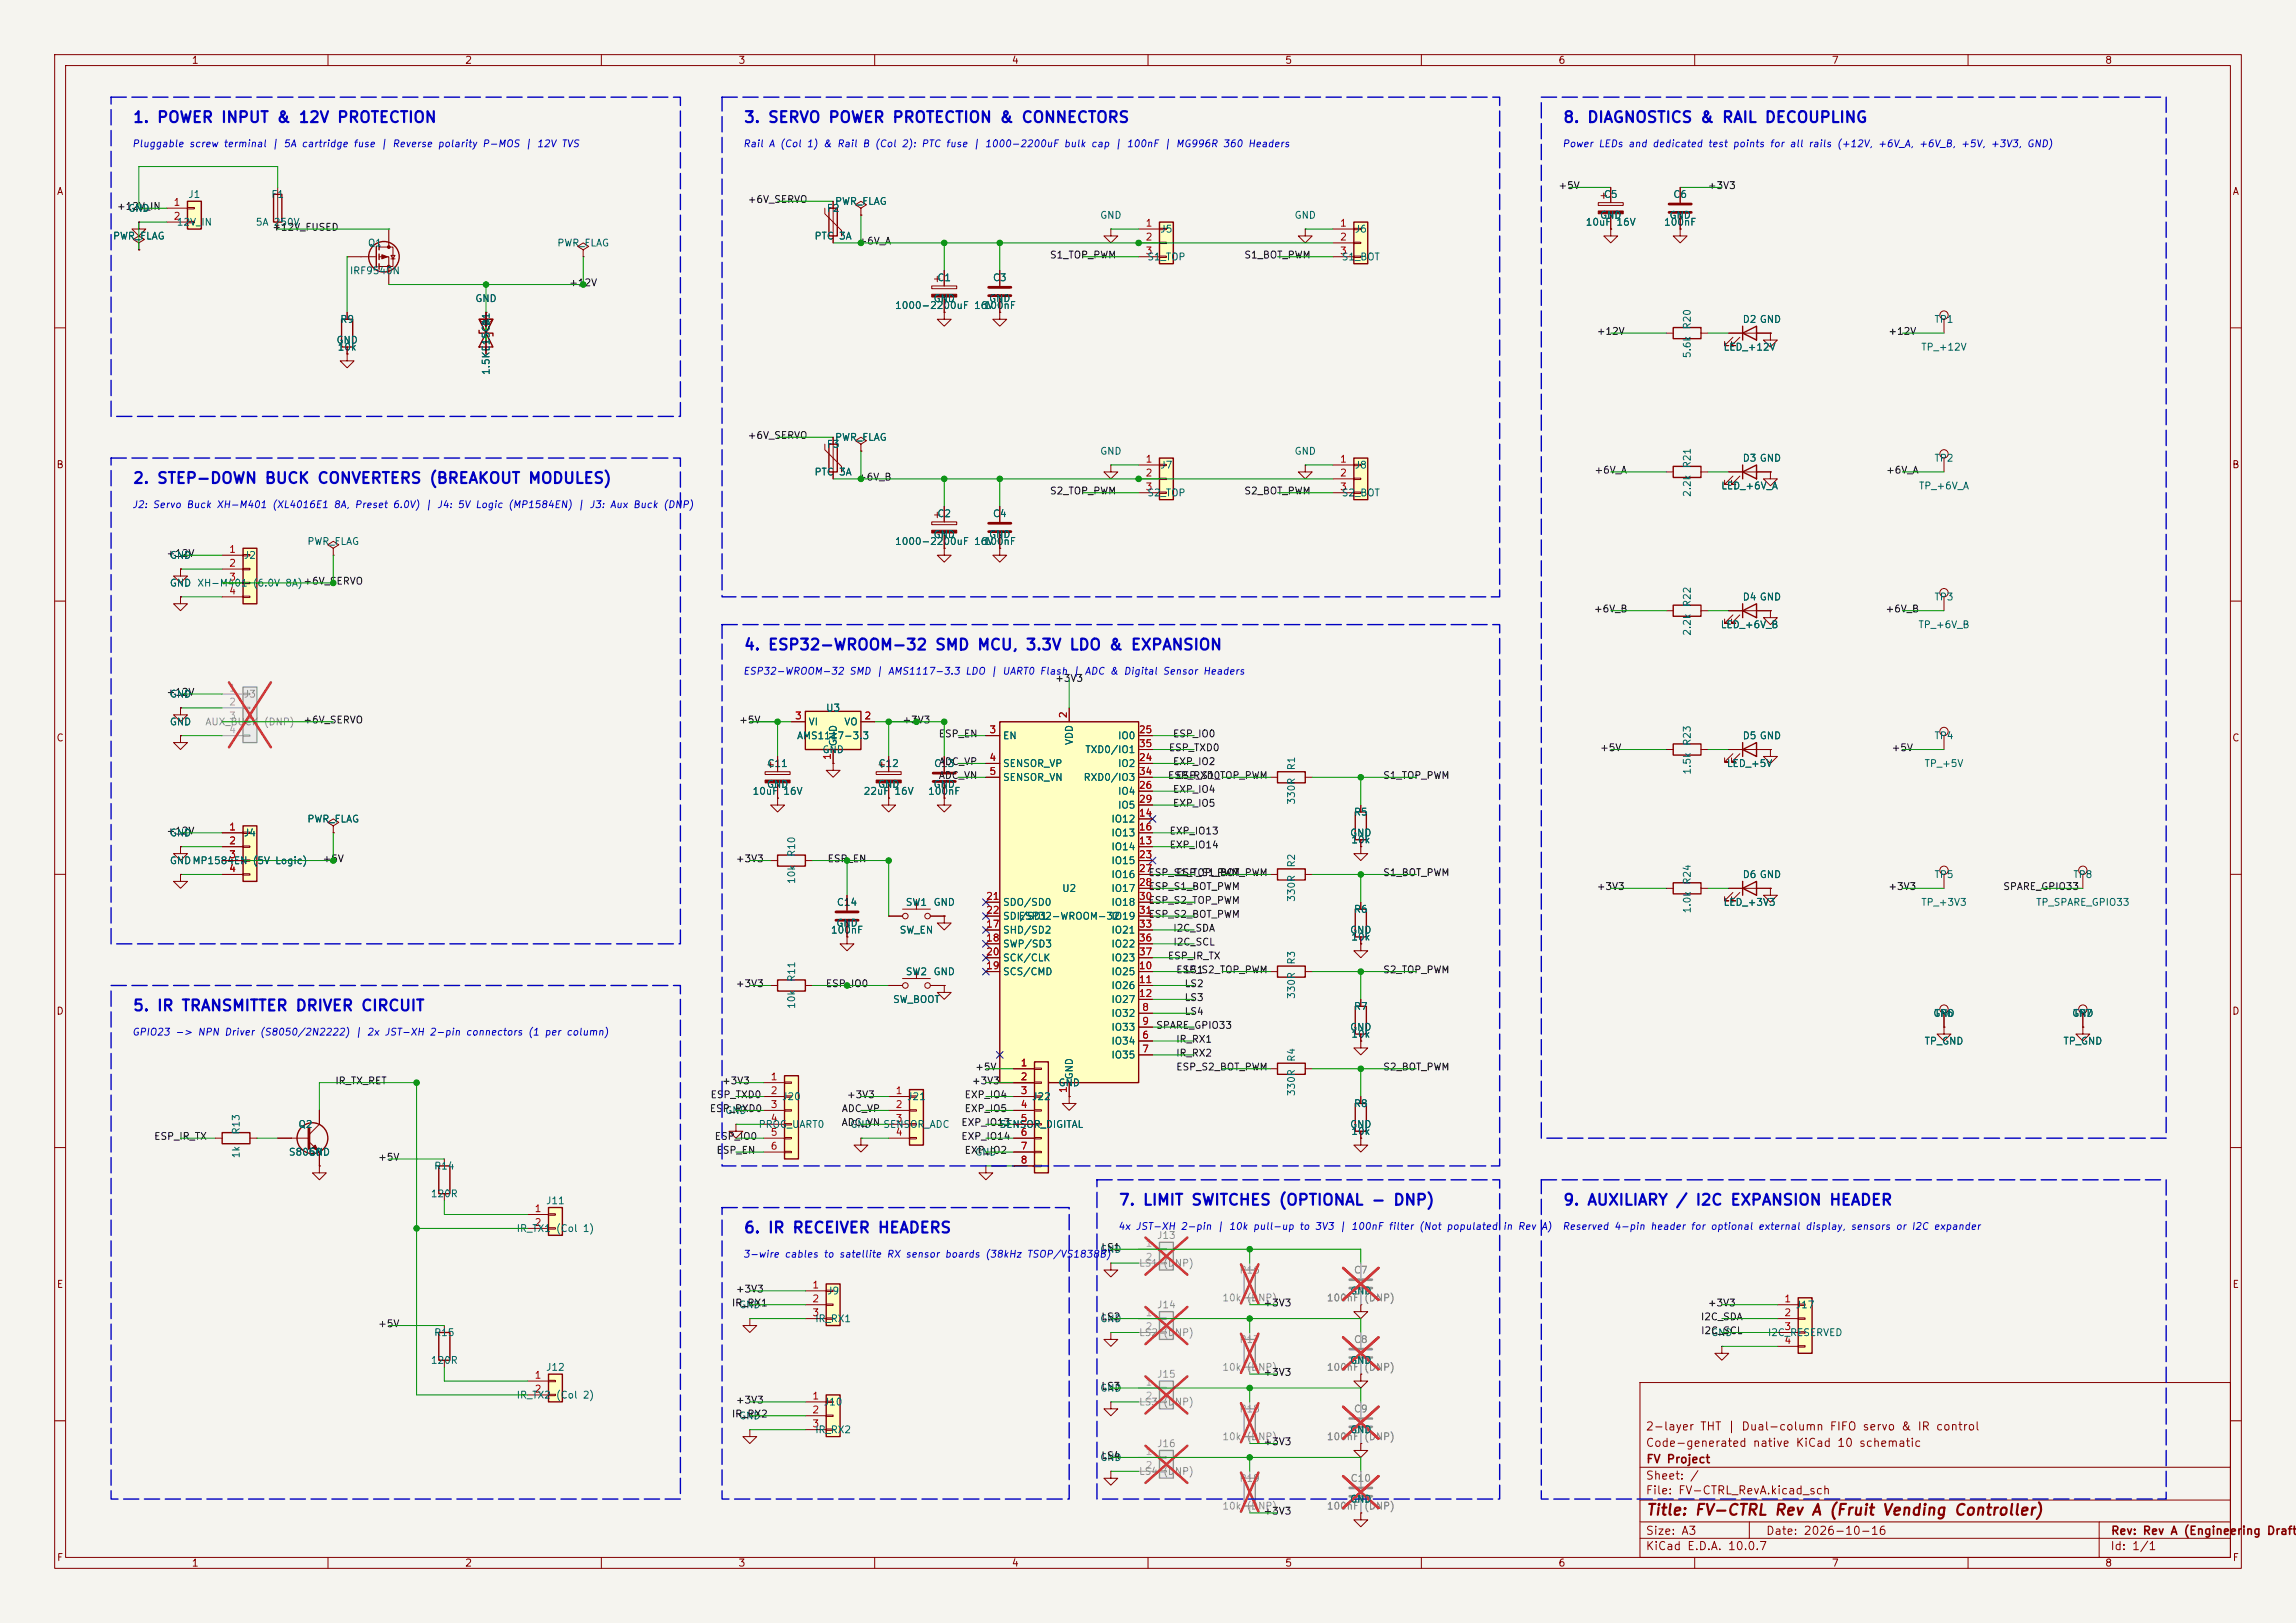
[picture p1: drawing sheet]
<svg xmlns="http://www.w3.org/2000/svg" width="420mm" height="297mm" viewBox="0 0 420 297" stroke-linecap="round" stroke-linejoin="round" font-family="sans-serif">
<defs><g id="words">
<g font-size="2" fill="#0000c2">
<text x="24.2" y="22.9">1. POWER INPUT &amp; 12V PROTECTION</text>
<text x="136" y="22.9">3. SERVO POWER PROTECTION &amp; CONNECTORS</text>
<text x="285.8" y="22.9">8. DIAGNOSTICS &amp; RAIL DECOUPLING</text>
<text x="24.2" y="89">2. STEP-DOWN BUCK CONVERTERS (BREAKOUT MODULES)</text>
<text x="136" y="119.5">4. ESP32-WROOM-32 SMD MCU, 3.3V LDO &amp; EXPANSION</text>
<text x="24.2" y="185.5">5. IR TRANSMITTER DRIVER CIRCUIT</text>
<text x="204.5" y="221.1">7. LIMIT SWITCHES (OPTIONAL - DNP)</text>
<text x="285.8" y="221.1">9. AUXILIARY / I2C EXPANSION HEADER</text>
<text x="136" y="226.1">6. IR RECEIVER HEADERS</text>
</g>
<text font-size="2" fill="#840000" x="301" y="277.8">Title: FV-CTRL Rev A (Fruit Vending Controller)</text>
<g font-size="1.5" fill="#840000">
<text x="300.9" y="262.1">2-layer THT | Dual-column FIFO servo &amp; IR control</text>
<text x="300.9" y="265.1">Code-generated native KiCad 10 schematic</text>
<text x="301" y="268.1">FV Project</text>
<text x="300.9" y="273.8">File: FV-CTRL_RevA.kicad_sch</text>
<text x="300.9" y="271.1">Sheet: /</text>
<text x="300.9" y="281.2">Size: A3</text>
<text x="322.9" y="281.2">Date: 2026-10-16</text>
<text x="386" y="281.2">Rev: Rev A (Engineering Draft)</text>
<text x="300.9" y="284">KiCad E.D.A. 10.0.7</text>
<text x="385.9" y="284">Id: 1/1</text>
</g>
<g font-size="1.3" fill="#840000">
<text x="35" y="12">1</text>
<text x="85" y="12">2</text>
<text x="135" y="12">3</text>
<text x="185" y="12">4</text>
<text x="235" y="12">5</text>
<text x="285" y="12">6</text>
<text x="335" y="12">7</text>
<text x="385" y="12">8</text>
<text x="10.3" y="36">A</text>
<text x="408.3" y="36">A</text>
<text x="10.2" y="86">B</text>
<text x="408.2" y="86">B</text>
<text x="10.2" y="136">C</text>
<text x="408.2" y="136">C</text>
<text x="10.2" y="186">D</text>
<text x="408.2" y="186">D</text>
<text x="10.3" y="236">E</text>
<text x="408.3" y="236">E</text>
<text x="10.3" y="286">F</text>
<text x="35" y="287">1</text>
<text x="85" y="287">2</text>
<text x="135" y="287">3</text>
<text x="185" y="287">4</text>
<text x="235" y="287">5</text>
<text x="285" y="287">6</text>
<text x="335" y="287">7</text>
<text x="385" y="287">8</text>
<text x="408.3" y="286">F</text>
</g>
<g font-size="1.3" fill="#0000c2">
<text x="24" y="27.3">Pluggable screw terminal | 5A cartridge fuse | Reverse polarity P-MOS | 12V TVS</text>
<text x="135.8" y="27.3">Rail A (Col 1) &amp; Rail B (Col 2): PTC fuse | 1000-2200uF bulk cap | 100nF | MG996R 360 Headers</text>
<text x="285.7" y="27.3">Power LEDs and dedicated test points for all rails (+12V,</text>
<text x="343.4" y="27.3">+6V_A,</text>
<text x="350.9" y="27.3">+6V_B,</text>
<text x="358.5" y="27.3">+5V,</text>
<text x="364" y="27.3">+3V3,</text>
<text x="370.6" y="27.3">GND)</text>
<text x="24" y="93.3">J2: Servo Buck XH-M401 (XL4016E1 8A,</text>
<text x="64.7" y="93.3">Preset 6.0V) | J4: 5V Logic (MP1584EN) | J3: Aux Buck (DNP)</text>
<text x="135.8" y="123.8">ESP32-WROOM-32 SMD | AMS1117-3.3 LDO | UART0 Flash | ADC &amp; Digital Sensor Headers</text>
<text x="24" y="189.8">GPIO23 -&gt; NPN Driver (S8050/2N2222) | 2x JST-XH 2-pin connectors (1 per column)</text>
<text x="204.4" y="225.4">4x JST-XH 2-pin | 10k pull-up to 3V3 | 100nF filter (Not populated</text>
<text x="274.8" y="225.4">in Rev A)</text>
<text x="285.7" y="225.4">Reserved 4-pin header for optional external display,</text>
<text x="338.4" y="225.4">sensors or I2C expander</text>
<text x="135.8" y="230.5">3-wire cables to satellite RX sensor boards (38kHz TSOP/VS1838B)</text>
</g>
<g font-size="1.3" fill="#0f0f0f">
<text x="285" y="34.9">+5V</text>
<text x="312.3" y="34.9">+3V3</text>
<text x="21.3" y="38.7">+12V_IN</text>
<text x="136.7" y="37.4">+6V_SERVO</text>
<text x="49.7" y="42.5">+12V_FUSED</text>
<text x="156.9" y="45.1">+6V_A</text>
<text x="191.9" y="47.6">S1_TOP_PWM</text>
<text x="227.5" y="47.6">S1_BOT_PWM</text>
<text x="104" y="52.7">+12V</text>
<text x="292" y="61.6">+12V</text>
<text x="345.3" y="61.6">+12V</text>
<text x="136.7" y="80.6">+6V_SERVO</text>
<text x="156.8" y="88.2">+6V_B</text>
<text x="291.5" y="87">+6V_A</text>
<text x="344.9" y="87">+6V_A</text>
<text x="191.9" y="90.8">S2_TOP_PWM</text>
<text x="227.5" y="90.8">S2_BOT_PWM</text>
<text x="30.4" y="102.2">+12V</text>
<text x="55.4" y="107.3">+6V_SERVO</text>
<text x="291.5" y="112.4">+6V_B</text>
<text x="344.8" y="112.4">+6V_B</text>
<text x="192.9" y="125.1">+3V3</text>
<text x="30.4" y="127.6">+12V</text>
<text x="55.4" y="132.7">+6V_SERVO</text>
<text x="135.1" y="132.7">+5V</text>
<text x="165" y="132.7">+3V3</text>
<text x="171.6" y="135.2">ESP_EN</text>
<text x="213.7" y="137.8">ESP_TXD0</text>
<text x="214.4" y="135.2">ESP_IO0</text>
<text x="292.6" y="137.8">+5V</text>
<text x="345.9" y="137.8">+5V</text>
<text x="171.6" y="142.9">ADC_VN</text>
<text x="171.7" y="140.3">ADC_VP</text>
<text x="213.5" y="142.9">ESP_RXD0</text>
<text x="214.4" y="140.3">EXP_IO2</text>
<text x="215" y="142.9">ESP_S1_TOP_PWM</text>
<text x="252.9" y="142.9">S1_TOP_PWM</text>
<text x="214.4" y="145.4">EXP_IO4</text>
<text x="214.4" y="147.9">EXP_IO5</text>
<text x="30.4" y="153">+12V</text>
<text x="213.8" y="153">EXP_IO13</text>
<text x="213.8" y="155.6">EXP_IO14</text>
<text x="58.9" y="158.1">+5V</text>
<text x="134.5" y="158.1">+3V3</text>
<text x="151.3" y="158.1">ESP_EN</text>
<text x="210" y="160.6">ESP_S1_TOP_PWM</text>
<text x="215" y="160.6">ESP_S1_BOT_PWM</text>
<text x="252.9" y="160.6">S1_BOT_PWM</text>
<text x="210" y="163.2">ESP_S1_BOT_PWM</text>
<text x="210" y="165.7">ESP_S2_TOP_PWM</text>
<text x="292" y="163.2">+3V3</text>
<text x="345.3" y="163.2">+3V3</text>
<text x="366.3" y="163.2">SPARE_GPIO33</text>
<text x="210" y="168.3">ESP_S2_BOT_PWM</text>
<text x="214.5" y="170.8">I2C_SDA</text>
<text x="214.5" y="173.3">I2C_SCL</text>
<text x="213.5" y="175.9">ESP_IR_TX</text>
<text x="215" y="178.4">ESP_S2_TOP_PWM</text>
<text x="216.6" y="178.4">LS1</text>
<text x="252.9" y="178.4">S2_TOP_PWM</text>
<text x="134.5" y="181">+3V3</text>
<text x="150.9" y="181">ESP_IO0</text>
<text x="216.6" y="181">LS2</text>
<text x="216.6" y="183.5">LS3</text>
<text x="211.4" y="188.6">SPARE_GPIO33</text>
<text x="215" y="191.1">IR_RX1</text>
<text x="216.6" y="186">LS4</text>
<text x="178.3" y="196.2">+5V</text>
<text x="215" y="193.7">IR_RX2</text>
<text x="215" y="196.2">ESP_S2_BOT_PWM</text>
<text x="252.9" y="196.2">S2_BOT_PWM</text>
<text x="61.2" y="198.7">IR_TX_RET</text>
<text x="129.7" y="203.8">ESP_RXD0</text>
<text x="129.9" y="201.3">ESP_TXD0</text>
<text x="132" y="198.7">+3V3</text>
<text x="153.9" y="203.8">ADC_VP</text>
<text x="154.8" y="201.3">+3V3</text>
<text x="176.3" y="201.3">EXP_IO4</text>
<text x="176.3" y="203.8">EXP_IO5</text>
<text x="177.7" y="198.7">+3V3</text>
<text x="28.1" y="208.9">ESP_IR_TX</text>
<text x="130.6" y="208.9">ESP_IO0</text>
<text x="153.8" y="206.4">ADC_VN</text>
<text x="175.7" y="208.9">EXP_IO14</text>
<text x="175.7" y="206.4">EXP_IO13</text>
<text x="69.1" y="212.7">+5V</text>
<text x="131" y="211.4">ESP_EN</text>
<text x="176.3" y="211.4">EXP_IO2</text>
<text x="201.3" y="229.2">LS1</text>
<text x="133.8" y="239.4">IR_RX1</text>
<text x="134.5" y="236.8">+3V3</text>
<text x="231" y="239.4">+3V3</text>
<text x="312.3" y="239.4">+3V3</text>
<text x="69.1" y="243.2">+5V</text>
<text x="201.3" y="241.9">LS2</text>
<text x="311" y="241.9">I2C_SDA</text>
<text x="311.1" y="244.5">I2C_SCL</text>
<text x="134.5" y="257.2">+3V3</text>
<text x="201.3" y="254.6">LS3</text>
<text x="231" y="252.1">+3V3</text>
<text x="133.8" y="259.7">IR_RX2</text>
<text x="201.3" y="267.3">LS4</text>
<text x="231" y="264.8">+3V3</text>
<text x="231" y="277.5">+3V3</text>
</g>
<g font-size="1.3" fill="#006464">
<text x="23.3" y="39.1">GND</text>
<text x="32.2" y="41.6">12V_IN</text>
<text x="34.3" y="36.5">J1</text>
<text x="46.7" y="41.6">5A 250V</text>
<text x="49.5" y="36.5">F1</text>
<text x="151.1" y="39.1">F2</text>
<text x="152.6" y="37.8">PWR_FLAG</text>
<text x="201.1" y="40.3">GND</text>
<text x="236.7" y="40.3">GND</text>
<text x="289.9" y="41.6">10uF</text>
<text x="292.6" y="40.3">GND</text>
<text x="293.3" y="36.5">C5</text>
<text x="295.6" y="41.6">16V</text>
<text x="304.3" y="41.6">100nF</text>
<text x="305.3" y="40.3">GND</text>
<text x="306" y="36.5">C6</text>
<text x="20.6" y="44.1">PWR_FLAG</text>
<text x="67.2" y="45.4">Q1</text>
<text x="101.8" y="45.4">PWR_FLAG</text>
<text x="148.9" y="44.1">PTC 3A</text>
<text x="209.8" y="48">S1_TOP</text>
<text x="212.1" y="42.9">J5</text>
<text x="245.3" y="48">S1_BOT</text>
<text x="247.7" y="42.9">J6</text>
<text x="63.9" y="50.5">IRF9540N</text>
<text x="171.4" y="51.8">C1</text>
<text x="181.5" y="51.8">C3</text>
<text x="62.1" y="59.4">R9</text>
<text x="86.8" y="55.6">GND</text>
<text x="89.9" y="59.8" transform="rotate(-90 89.9 59.8)">D1</text>
<text x="163.6" y="56.8">1000-2200uF 16V</text>
<text x="170.7" y="55.6">GND</text>
<text x="179.8" y="56.8">100nF</text>
<text x="180.8" y="55.6">GND</text>
<text x="318.7" y="59.4">D2 GND</text>
<text x="353.7" y="59.4">TP1</text>
<text x="61.4" y="63.2">GND</text>
<text x="61.6" y="64.5">10k</text>
<text x="309.6" y="65.7" transform="rotate(-90 309.6 65.7)">5.6k</text>
<text x="309.6" y="60.4" transform="rotate(-90 309.6 60.4)">R20</text>
<text x="315.2" y="64.5">LED_+12V</text>
<text x="351.3" y="64.5">TP_+12V</text>
<text x="89.9" y="68.7" transform="rotate(-90 89.9 68.7)">1.5KE15CA</text>
<text x="151.1" y="82.2">F3</text>
<text x="152.6" y="81">PWR_FLAG</text>
<text x="201.1" y="83.5">GND</text>
<text x="236.7" y="83.5">GND</text>
<text x="148.9" y="87.3">PTC 3A</text>
<text x="212.1" y="86.1">J7</text>
<text x="247.7" y="86.1">J8</text>
<text x="309.6" y="85.8" transform="rotate(-90 309.6 85.8)">R21</text>
<text x="314.7" y="89.9">LED_+6V_A</text>
<text x="318.7" y="84.8">D3 GND</text>
<text x="350.9" y="89.9">TP_+6V_A</text>
<text x="353.7" y="84.8">TP2</text>
<text x="171.4" y="94.9">C2</text>
<text x="181.5" y="94.9">C4</text>
<text x="209.8" y="91.1">S2_TOP</text>
<text x="245.3" y="91.1">S2_BOT</text>
<text x="309.6" y="91.1" transform="rotate(-90 309.6 91.1)">2.2k</text>
<text x="56.1" y="100">PWR_FLAG</text>
<text x="163.6" y="100">1000-2200uF 16V</text>
<text x="170.7" y="98.8">GND</text>
<text x="179.8" y="100">100nF</text>
<text x="180.8" y="98.8">GND</text>
<text x="31" y="107.6">GND</text>
<text x="31" y="102.6">GND</text>
<text x="36" y="107.6">XH-M401 (6.0V 8A)</text>
<text x="44.5" y="102.6">J2</text>
<text x="309.6" y="111.2" transform="rotate(-90 309.6 111.2)">R22</text>
<text x="318.7" y="110.2">D4 GND</text>
<text x="353.7" y="110.2">TP3</text>
<text x="309.6" y="116.5" transform="rotate(-90 309.6 116.5)">2.2k</text>
<text x="314.7" y="115.3">LED_+6V_B</text>
<text x="350.8" y="115.3">TP_+6V_B</text>
<text x="31" y="128">GND</text>
<text x="151" y="130.5">U3</text>
<text x="31" y="133">GND</text>
<text x="145.7" y="135.6">AMS1117-3.3</text>
<text x="147.8" y="133">VI</text>
<text x="153.4" y="136.7" transform="rotate(-90 153.4 136.7)">GND</text>
<text x="154.3" y="133">VO</text>
<text x="183.4" y="135.6">EN</text>
<text x="196.5" y="136.4" transform="rotate(-90 196.5 136.4)">VDD</text>
<text x="204.4" y="135.6">IO0</text>
<text x="309.6" y="136.6" transform="rotate(-90 309.6 136.6)">R23</text>
<text x="318.7" y="135.6">D5 GND</text>
<text x="353.7" y="135.6">TP4</text>
<text x="140.3" y="140.7">C11</text>
<text x="150.3" y="138.1">GND</text>
<text x="160.6" y="140.7">C12</text>
<text x="170.7" y="140.7">C13</text>
<text x="183.4" y="140.7">SENSOR_VP</text>
<text x="183.4" y="143.2">SENSOR_VN</text>
<text x="198.1" y="143.2">RXD0/IO3</text>
<text x="198.4" y="138.1">TXD0/IO1</text>
<text x="204.4" y="140.7">IO2</text>
<text x="237.2" y="141.1" transform="rotate(-90 237.2 141.1)">R1</text>
<text x="309.6" y="141.9" transform="rotate(-90 309.6 141.9)">1.5k</text>
<text x="315.8" y="140.7">LED_+5V</text>
<text x="351.9" y="140.7">TP_+5V</text>
<text x="137.5" y="145.7">10uF</text>
<text x="140.2" y="144.5">GND</text>
<text x="143.2" y="145.7">16V</text>
<text x="157.9" y="145.7">22uF</text>
<text x="160.5" y="144.5">GND</text>
<text x="163.5" y="145.7">16V</text>
<text x="169.7" y="145.7">100nF</text>
<text x="170.7" y="144.5">GND</text>
<text x="204.4" y="145.7">IO4</text>
<text x="204.4" y="148.3">IO5</text>
<text x="237.2" y="147.4" transform="rotate(-90 237.2 147.4)">330R</text>
<text x="247.6" y="149.6">R5</text>
<text x="31" y="153.4">GND</text>
<text x="44.5" y="153.4">J4</text>
<text x="56.1" y="150.8">PWR_FLAG</text>
<text x="203.2" y="155.9">IO14</text>
<text x="203.2" y="150.8">IO12</text>
<text x="203.2" y="153.4">IO13</text>
<text x="246.9" y="153.4">GND</text>
<text x="247.1" y="154.6">10k</text>
<text x="31" y="158.4">GNDMP1584EN (5V Logic)</text>
<text x="145.7" y="161.9" transform="rotate(-90 145.7 161.9)">10k</text>
<text x="145.7" y="156.9" transform="rotate(-90 145.7 156.9)">R10</text>
<text x="203.2" y="158.4">IO15</text>
<text x="203.2" y="161">IO16</text>
<text x="237.2" y="158.8" transform="rotate(-90 237.2 158.8)">R2</text>
<text x="309.6" y="162" transform="rotate(-90 309.6 162)">R24</text>
<text x="318.7" y="161">D6 GND</text>
<text x="353.7" y="161">TP5</text>
<text x="379.1" y="161">TP8</text>
<text x="153" y="166.1">C14</text>
<text x="165.6" y="166.1">SW1</text>
<text x="170.7" y="166.1">GND</text>
<text x="183.4" y="166.1">SDO/SD0</text>
<text x="194.2" y="163.5">U2</text>
<text x="203.2" y="163.5">IO17</text>
<text x="203.2" y="166.1">IO18</text>
<text x="237.2" y="165.1" transform="rotate(-90 237.2 165.1)">330R</text>
<text x="247.6" y="167.3">R6</text>
<text x="309.6" y="167.3" transform="rotate(-90 309.6 167.3)">1.0k</text>
<text x="315.2" y="166.1">LED_+3V3</text>
<text x="351.3" y="166.1">TP_+3V3</text>
<text x="372.3" y="166.1">TP_SPARE_GPIO33</text>
<text x="151.9" y="171.1">100nF</text>
<text x="152.9" y="169.9">GND</text>
<text x="164.5" y="171.1">SW_EN</text>
<text x="183.4" y="171.1">SHD/SD2</text>
<text x="183.4" y="173.7">SWP/SD3</text>
<text x="183.4" y="168.6">SDI/SD1</text>
<text x="186.2" y="168.6">ESP32-WROOM-32</text>
<text x="203.2" y="168.6">IO19</text>
<text x="203.2" y="171.1">IO21</text>
<text x="203.2" y="173.7">IO22</text>
<text x="246.9" y="171.1">GND</text>
<text x="247.1" y="172.4">10k</text>
<text x="145.7" y="179.8" transform="rotate(-90 145.7 179.8)">R11</text>
<text x="165.6" y="178.8">SW2</text>
<text x="170.7" y="178.8">GND</text>
<text x="183.4" y="178.8">SCS/CMD</text>
<text x="183.4" y="176.2">SCK/CLK</text>
<text x="203.2" y="178.8">IO25</text>
<text x="203.2" y="176.2">IO23</text>
<text x="237.2" y="176.6" transform="rotate(-90 237.2 176.6)">R3</text>
<text x="145.7" y="184.7" transform="rotate(-90 145.7 184.7)">10k</text>
<text x="163.2" y="183.8">SW_BOOT</text>
<text x="203.2" y="181.3">IO26</text>
<text x="203.2" y="183.8">IO27</text>
<text x="237.2" y="182.9" transform="rotate(-90 237.2 182.9)">330R</text>
<text x="247.6" y="185.1">R7</text>
<text x="203.2" y="191.5">IO34</text>
<text x="203.2" y="186.4">IO32</text>
<text x="203.2" y="188.9">IO33</text>
<text x="246.9" y="188.9">GND</text>
<text x="247.1" y="190.2">10k</text>
<text x="351.9" y="191.5">TP_GND</text>
<text x="353.5" y="186.4">GND</text>
<text x="353.7" y="186.4">TP6</text>
<text x="377.3" y="191.5">TP_GND</text>
<text x="378.9" y="186.4">GND</text>
<text x="379.1" y="186.4">TP7</text>
<text x="196.5" y="197.6" transform="rotate(-90 196.5 197.6)">GND</text>
<text x="203.2" y="194">IO35</text>
<text x="237.2" y="194.4" transform="rotate(-90 237.2 194.4)">R4</text>
<text x="143" y="201.6">J20</text>
<text x="165.8" y="201.6">J21</text>
<text x="188.7" y="201.6">J22</text>
<text x="193.5" y="199.1">GND</text>
<text x="237.2" y="200.7" transform="rotate(-90 237.2 200.7)">330R</text>
<text x="247.6" y="202.9">R8</text>
<text x="44.1" y="207.7" transform="rotate(-90 44.1 207.7)">R13</text>
<text x="54.5" y="206.7">Q2</text>
<text x="132.6" y="204.2">GND</text>
<text x="138.7" y="206.7">PROG_UART0</text>
<text x="155.4" y="206.7">GND</text>
<text x="161.5" y="206.7">SENSOR_ADC</text>
<text x="182.7" y="206.7">SENSOR_DIGITAL</text>
<text x="246.9" y="206.7">GND</text>
<text x="247.1" y="208">10k</text>
<text x="44.1" y="212.1" transform="rotate(-90 44.1 212.1)">1k</text>
<text x="52.7" y="211.8">S8050</text>
<text x="56.4" y="211.8">GND</text>
<text x="79.3" y="214.3">R14</text>
<text x="178.3" y="211.8">GND</text>
<text x="78.7" y="219.4">120R</text>
<text x="99.8" y="220.7">J11</text>
<text x="94.4" y="225.8">IR_TX1 (Col 1)</text>
<text x="201.1" y="229.6">GND</text>
<text x="135.1" y="239.7">GND</text>
<text x="151.2" y="237.2">J9</text>
<text x="246.9" y="237.2">GND</text>
<text x="328.4" y="239.7">J17</text>
<text x="79.3" y="244.8">R15</text>
<text x="149" y="242.3">IR_RX1</text>
<text x="201.1" y="242.3">GND</text>
<text x="312.9" y="244.8">GND</text>
<text x="323.3" y="244.8">I2C_RESERVED</text>
<text x="78.7" y="249.9">120R</text>
<text x="99.8" y="251.2">J12</text>
<text x="246.9" y="249.9">GND</text>
<text x="94.4" y="256.2">IR_TX2 (Col 2)</text>
<text x="150.6" y="257.5">J10</text>
<text x="201.1" y="255">GND</text>
<text x="135.1" y="260">GND</text>
<text x="149" y="262.6">IR_RX2</text>
<text x="246.9" y="262.6">GND</text>
<text x="201.1" y="267.7">GND</text>
<text x="246.9" y="275.3">GND</text>
</g>
<g font-size="1.3" fill="#a90000">
<text x="31.7" y="38">1</text>
<text x="31.7" y="40.5">2</text>
<text x="209.5" y="41.8">1</text>
<text x="245" y="41.8">1</text>
<text x="209.5" y="44.3">2</text>
<text x="209.5" y="46.9">3</text>
<text x="245" y="44.3">2</text>
<text x="245" y="46.9">3</text>
<text x="209.5" y="85">1</text>
<text x="209.5" y="87.5">2</text>
<text x="245" y="85">1</text>
<text x="245" y="87.5">2</text>
<text x="209.5" y="90">3</text>
<text x="245" y="90">3</text>
<text x="41.8" y="101.5">1</text>
<text x="41.8" y="104">2</text>
<text x="41.8" y="106.5">3</text>
<text x="41.8" y="109.1">4</text>
<text x="145.3" y="131.9">3</text>
<text x="158" y="131.9">2</text>
<text x="195.4" y="131.5" transform="rotate(-90 195.4 131.5)">2</text>
<text x="180.9" y="134.5">3</text>
<text x="208.2" y="134.5">25</text>
<text x="208.2" y="137">35</text>
<text x="152.3" y="139.2" transform="rotate(-90 152.3 139.2)">1</text>
<text x="180.9" y="139.6">4</text>
<text x="180.9" y="142.1">5</text>
<text x="208.2" y="139.6">24</text>
<text x="208.2" y="142.1">34</text>
<text x="208.2" y="149.7">14</text>
<text x="208.2" y="144.6">26</text>
<text x="208.2" y="147.2">29</text>
<text x="41.8" y="152.3">1</text>
<text x="41.8" y="154.8">2</text>
<text x="208.2" y="154.8">13</text>
<text x="208.2" y="152.3">16</text>
<text x="41.8" y="157.3">3</text>
<text x="41.8" y="159.9">4</text>
<text x="208.2" y="157.3">23</text>
<text x="208.2" y="159.9">27</text>
<text x="180.3" y="165">21</text>
<text x="180.3" y="167.5">22</text>
<text x="208.2" y="162.4">28</text>
<text x="208.2" y="165">30</text>
<text x="208.2" y="167.5">31</text>
<text x="180.3" y="170">17</text>
<text x="180.3" y="172.6">18</text>
<text x="208.2" y="170">33</text>
<text x="208.2" y="172.6">36</text>
<text x="180.3" y="177.7">19</text>
<text x="180.3" y="175.1">20</text>
<text x="208.2" y="177.7">10</text>
<text x="208.2" y="175.1">37</text>
<text x="208.2" y="180.2">11</text>
<text x="208.2" y="182.7">12</text>
<text x="208.8" y="185.3">8</text>
<text x="208.8" y="190.4">6</text>
<text x="208.8" y="187.8">9</text>
<text x="140.9" y="198">1</text>
<text x="186.6" y="195.4">1</text>
<text x="186.6" y="198">2</text>
<text x="208.8" y="192.9">7</text>
<text x="140.9" y="200.5">2</text>
<text x="140.9" y="203.1">3</text>
<text x="163.7" y="200.5">1</text>
<text x="163.7" y="203.1">2</text>
<text x="186.6" y="200.5">3</text>
<text x="186.6" y="203.1">4</text>
<text x="195.4" y="200.1" transform="rotate(-90 195.4 200.1)">1</text>
<text x="140.9" y="205.6">4</text>
<text x="140.9" y="208.1">5</text>
<text x="163.7" y="205.6">3</text>
<text x="163.7" y="208.1">4</text>
<text x="186.6" y="205.6">5</text>
<text x="186.6" y="208.1">6</text>
<text x="140.9" y="210.7">6</text>
<text x="186.6" y="210.7">7</text>
<text x="186.6" y="213.2">8</text>
<text x="97.7" y="222.1">1</text>
<text x="97.7" y="224.7">2</text>
<text x="148.5" y="236.1">1</text>
<text x="148.5" y="238.6">2</text>
<text x="326.3" y="238.6">1</text>
<text x="148.5" y="241.2">3</text>
<text x="326.3" y="241.2">2</text>
<text x="326.3" y="243.7">3</text>
<text x="326.3" y="246.2">4</text>
<text x="97.7" y="252.6">1</text>
<text x="97.7" y="255.1">2</text>
<text x="148.5" y="256.4">1</text>
<text x="148.5" y="258.9">2</text>
<text x="148.5" y="261.5">3</text>
</g>
<g font-size="1.3" fill="#a5a4a2">
<text x="41.8" y="126.9">1</text>
<text x="41.8" y="129.4">2</text>
<text x="41.8" y="131.9">3</text>
<text x="41.8" y="134.5">4</text>
<text x="209.5" y="228.5">1</text>
<text x="209.5" y="231">2</text>
<text x="209.5" y="241.2">1</text>
<text x="209.5" y="243.7">2</text>
<text x="209.5" y="253.9">1</text>
<text x="209.5" y="256.4">2</text>
<text x="209.5" y="266.6">1</text>
<text x="209.5" y="269.1">2</text>
</g>
<g font-size="1.3" fill="#939391">
<text x="44.5" y="128">J3</text>
<text x="37.5" y="133">AUX_BUCK (DNP)</text>
<text x="211.5" y="227">J13</text>
<text x="208.2" y="232.1">LS1</text>
<text x="212.7" y="232.1">(DNP)</text>
<text x="226.6" y="233.4">R16</text>
<text x="247.6" y="233.4">C7</text>
<text x="211.5" y="239.7">J14</text>
<text x="223.5" y="238.5">10k (DNP)</text>
<text x="242.6" y="238.5">100nF</text>
<text x="249.4" y="238.5">(DNP)</text>
<text x="208.2" y="244.8">LS2</text>
<text x="212.7" y="244.8">(DNP)</text>
<text x="223.5" y="251.2">10k (DNP)</text>
<text x="226.6" y="246.1">R17</text>
<text x="242.6" y="251.2">100nF</text>
<text x="247.6" y="246.1">C8</text>
<text x="249.4" y="251.2">(DNP)</text>
<text x="208.2" y="257.5">LS3</text>
<text x="211.5" y="252.4">J15</text>
<text x="212.7" y="257.5">(DNP)</text>
<text x="223.5" y="263.9">10k (DNP)</text>
<text x="226.6" y="258.8">R18</text>
<text x="242.6" y="263.9">100nF</text>
<text x="247.6" y="258.8">C9</text>
<text x="249.4" y="263.9">(DNP)</text>
<text x="211.5" y="265.1">J16</text>
<text x="208.2" y="270.2">LS4</text>
<text x="212.7" y="270.2">(DNP)</text>
<text x="226.6" y="271.5">R19</text>
<text x="246.9" y="271.5">C10</text>
<text x="223.5" y="276.6">10k (DNP)</text>
<text x="242.6" y="276.6">100nF</text>
<text x="249.4" y="276.6">(DNP)</text>
</g>
</g></defs>
<path d="M0 0h420v297h-420z" fill="#f5f4ef" stroke="#f5f4ef" stroke-width=".18"/>
<g fill="none" stroke="#840000" stroke-width=".18">
<path d="M10 10h400v277h-400zM12 12h396v273h-396zM60 10v2M110 10v2M160 10v2M210 10v2M260 10v2M310 10v2M360 10v2M170.4 52.3h4.6v.5h-4.6zM170.9 51.1h1.1M171.4 50.5v1.1"/>
<path d="M172.7 49.5v2.8M172.7 54.4v2.8M10 60h2M408 60h2M170.4 95.5h4.6v.5h-4.6zM170.9 94.2h1.1M171.4 93.7v1M172.7 92.7v2.8M172.7 97.5v2.8M182.9 92.7v2.8M182.9 97.5v2.8M10 110h2"/>
<path d="M408 110h2M10 160h2M408 160h2M141 180.3h1.2M147.3 180.3h1.3M10 210h2M50.8 208.3h5.7M56.5 208.9l1.9 1.9v2.6M58.4 213.4v1.2h1.3l-1.3 1.3-1.3-1.3h1.3M58.4 213.4h.1M58.4 203.2v2.5l-1.9 1.9M408 210h2"/>
<path d="M300 253h108v32h-108zM10 260h2M300 278.5h108M300 274.5h108M300 268.5h108M320 278.5v3M384 278.5v6.5M408 260h2M60 285v2M110 285v2M160 285v2M210 285v2"/>
<path d="M260 285v2M300 281.5h108M310 285v2M360 285v2"/>
</g>
<g fill="none" stroke="#840000" stroke-width=".25">
<path d="M142.2 179.3h5.1v2.1h-5.1z"/>
<circle cx="57.1" cy="208.3" r="2.82"/>
</g>
<path d="M180.8 95.8h4.1M180.8 97.3h4.1M56.5 206.4v3.8" fill="none" stroke="#840000" stroke-width=".51"/>
<g fill="#840000" stroke="#840000" stroke-width=".18">
<path d="M57.1 210.1l.6-.5 .5 1z"/>
<path d="M170.4 97h4.6v.5h-4.6z"/>
<path d="M170.4 53.8h4.6v.6h-4.6z"/>
</g>
<path d="M182.9 132.1h25.4v66h-25.4z" fill="#ffffc2"/>
<path d="M182.9 132.1h25.4v66h-25.4z" fill="none" stroke="#840000" stroke-width=".25"/>
<g fill="none" stroke="#840000" stroke-width=".18">
<path d="M180.3 134.6h2.6M180.3 139.7h2.6M195.6 129.5v2.6M208.3 134.6h2.5M208.3 139.7h2.5M208.3 137.2h2.5M180.3 142.2h2.6M208.3 142.2h2.5M208.3 154.9h2.5M208.3 149.9h2.5M208.3 152.4h2.5M208.3 157.5h2.5"/>
<path d="M208.3 144.8h2.5M208.3 147.3h2.5M180.3 177.8h2.6M180.3 170.2h2.6M180.3 172.7h2.6M180.3 175.3h2.6M180.3 165.1h2.6M180.3 167.6h2.6M208.3 177.8h2.5M208.3 170.2h2.5M208.3 172.7h2.5M208.3 175.3h2.5"/>
<path d="M208.3 165.1h2.5M208.3 167.6h2.5M208.3 160h2.5M208.3 162.6h2.5M195.6 198.1v2.6M208.3 190.5h2.5M208.3 193h2.5M208.3 185.4h2.5M208.3 188h2.5M208.3 180.3h2.5M208.3 182.9h2.5"/>
</g>
<path d="M212.1 83.8h2.5v7.6h-2.5z" fill="#ffffc2"/>
<path d="M212.1 83.8h2.5v7.6h-2.5zM318.8 111.8l2.5-1.3v2.5zM318.8 110.5v2.5M306.1 136.1h5v2.1h-5z" fill="none" stroke="#840000" stroke-width=".25"/>
<g fill="none" stroke="#840000" stroke-width=".18">
<path d="M182.9 57.2v1.2h1.2l-1.2 1.3-1.3-1.3h1.3M182.9 57.2h.1M182.9 49.5v2.8M182.9 54.4v2.8M208.3 85.1h3.8M208.3 87.6h3.8M208.3 90.2h3.8M212.1 85h1.3v.2h-1.3zM212.1 87.5h1.3v.3h-1.3zM212.1 90h1.3v.3h-1.3zM238.8 85.1v1.3h1.2l-1.2 1.2-1.3-1.2h1.3M238.8 85.1h.1"/>
<path d="M316.2 111.8h7.6M317 112.5l-1.5 1.5h.7h-.7v-.7M318.3 112.5l-1.6 1.5h.8h-.8v-.7M160.8 140h1M161.3 139.4v1.1M162.6 138.4v2.8M304.8 137.2h1.3M311.1 137.2h1.3M160.3 141.2h4.5v.5h-4.5zM162.6 146.1v1.2h1.2l-1.2 1.3-1.3-1.3h1.3M162.6 146.1h.1M162.6 143.3v2.8"/>
<path d="M154.9 171.5v1.2h1.3l-1.3 1.3-1.2-1.3h1.2M154.9 171.5h.1M154.9 163.8v2.8M154.9 168.7v2.8M162.6 167.6h2.5M165.1 166.4h5.1M167.6 164.6v1.8M170.2 167.6h2.5M172.7 167.6v1.3h1.3l-1.3 1.3-1.3-1.3h1.3M172.7 167.6h.1"/>
<circle cx="165.6" cy="167.6" r=".51"/>
<circle cx="169.7" cy="167.6" r=".51"/>
</g>
<path d="M180.8 52.6h4.1M180.8 54.1h4.1M152.9 166.9h4.1M152.9 168.4h4.1" fill="none" stroke="#840000" stroke-width=".51"/>
<path d="M160.3 142.7h4.5v.6h-4.5z" fill="#840000" stroke="#840000" stroke-width=".18"/>
<path d="M212.1 227.3h2.5v5.1h-2.5z" fill="#ebeae8"/>
<path d="M212.1 227.3h2.5v5.1h-2.5z" fill="none" stroke="#9c9b98" stroke-width=".25"/>
<path d="M208.3 228.6h3.8M208.3 231.1h3.8M212.1 228.5h1.3v.2h-1.3zM212.1 231h1.3v.3h-1.3z" fill="none" stroke="#9c9b98" stroke-width=".18"/>
<path d="M209.5 226.5l7.7 6.8M217.2 226.5l-7.7 6.8" fill="none" stroke="#e12e31" stroke-width=".46"/>
<path d="M212.1 240h2.5v5.1h-2.5z" fill="#ebeae8"/>
<path d="M212.1 240h2.5v5.1h-2.5z" fill="none" stroke="#9c9b98" stroke-width=".25"/>
<path d="M208.3 241.3h3.8M208.3 243.8h3.8M212.1 241.2h1.3v.2h-1.3zM212.1 243.7h1.3v.3h-1.3z" fill="none" stroke="#9c9b98" stroke-width=".18"/>
<path d="M209.5 239.2l7.7 6.8M217.2 239.2l-7.7 6.8" fill="none" stroke="#e12e31" stroke-width=".46"/>
<path d="M203.2 85.1v1.3h1.3l-1.3 1.2-1.3-1.2h1.3M203.2 85.1h.1M140.5 140h1M141 139.4v1.1M142.2 138.4v2.8M140 141.2h4.5v.5h-4.5zM142.2 146.1v1.2h1.3l-1.3 1.3-1.2-1.3h1.2M142.2 146.1h.1M142.2 143.3v2.8" fill="none" stroke="#840000" stroke-width=".18"/>
<path d="M140 142.7h4.5v.6h-4.5z" fill="#840000" stroke="#840000" stroke-width=".18"/>
<path d="M247.6 83.8h2.6v7.6h-2.6z" fill="#ffffc2"/>
<path d="M247.6 83.8h2.6v7.6h-2.6zM142.2 156.5h5.1v2h-5.1z" fill="none" stroke="#840000" stroke-width=".25"/>
<path d="M243.8 85.1h3.8M243.8 87.6h3.8M243.8 90.2h3.8M247.6 85h1.3v.2h-1.3zM247.6 87.5h1.3v.3h-1.3zM247.6 90h1.3v.3h-1.3zM141 157.5h1.2M147.3 157.5h1.3" fill="none" stroke="#840000" stroke-width=".18"/>
<path d="M212.1 40.6h2.5v7.7h-2.5z" fill="#ffffc2"/>
<path d="M212.1 40.6h2.5v7.7h-2.5z" fill="none" stroke="#840000" stroke-width=".25"/>
<path d="M208.3 41.9h3.8M208.3 44.5h3.8M208.3 47h3.8M212.1 41.8h1.3v.2h-1.3zM212.1 44.3h1.3v.3h-1.3zM212.1 46.9h1.3v.2h-1.3zM238.8 41.9v1.3h1.2l-1.2 1.3-1.3-1.3h1.3M238.8 41.9h.1M152.4 139.7v1.3h1.3l-1.3 1.2-1.3-1.2h1.3M152.4 139.7h.1M172.7 146.1v1.2h1.3l-1.3 1.3-1.3-1.3h1.3M172.7 146.1h.1" fill="none" stroke="#840000" stroke-width=".18"/>
<path d="M247.6 40.6h2.6v7.7h-2.6z" fill="#ffffc2"/>
<path d="M247.6 40.6h2.6v7.7h-2.6zM247.9 184.2h2v5h-2z" fill="none" stroke="#840000" stroke-width=".25"/>
<g fill="none" stroke="#840000" stroke-width=".18">
<path d="M203.2 41.9v1.3h1.3l-1.3 1.3-1.3-1.3h1.3M203.2 41.9h.1M243.8 41.9h3.8M243.8 44.5h3.8M243.8 47h3.8M247.6 41.8h1.3v.2h-1.3zM247.6 44.3h1.3v.3h-1.3zM247.6 46.9h1.3v.2h-1.3zM182.9 100.3v1.3h1.2l-1.2 1.3-1.3-1.3h1.3M182.9 100.3h.1M172.7 138.4v2.8M172.7 143.3v2.8"/>
<path d="M248.9 190.5v1.3h1.3l-1.3 1.2-1.3-1.2h1.3M248.9 190.5h.1M248.9 182.9v1.3M248.9 189.2v1.3"/>
</g>
<path d="M170.7 141.5h4.1M170.7 143h4.1" fill="none" stroke="#840000" stroke-width=".51"/>
<path d="M227.6 232.4h2v5.1h-2z" fill="none" stroke="#9c9b98" stroke-width=".25"/>
<path d="M228.6 231.1v1.3M228.6 237.5v1.3" fill="none" stroke="#9c9b98" stroke-width=".18"/>
<path d="M227 231.4l3.2 7.1M230.2 231.4l-3.2 7.1" fill="none" stroke="#e12e31" stroke-width=".46"/>
<path d="M212.1 252.7h2.5v5.1h-2.5z" fill="#ebeae8"/>
<path d="M212.1 252.7h2.5v5.1h-2.5zM227.6 270.5h2v5.1h-2z" fill="none" stroke="#9c9b98" stroke-width=".25"/>
<path d="M208.3 254h3.8M208.3 256.5h3.8M212.1 253.9h1.3v.2h-1.3zM212.1 256.4h1.3v.3h-1.3zM248.9 256.5v2.8M228.6 269.2v1.3M228.6 275.6v1.3M248.9 261.4v2.8" fill="none" stroke="#9c9b98" stroke-width=".18"/>
<path d="M209.5 251.9l7.7 6.8M217.2 251.9l-7.7 6.8M245.7 257.4l6.5 5.9M252.2 257.4l-6.5 5.9M227 269.5l3.2 7.1M230.2 269.5l-3.2 7.1" fill="none" stroke="#e12e31" stroke-width=".46"/>
<path d="M246.9 259.6h4.1M246.9 261.1h4.1" fill="none" stroke="#9c9b98" stroke-width=".51"/>
<path d="M195.6 200.7v1.2h1.2l-1.2 1.3-1.3-1.3h1.3M195.6 200.7h.1M248.9 200.7v1.2M248.9 207v1.3" fill="none" stroke="#840000" stroke-width=".18"/>
<path d="M247.9 201.9h2v5.1h-2z" fill="none" stroke="#840000" stroke-width=".25"/>
<path d="M189.2 194.3h2.6v20.3h-2.6z" fill="#ffffc2"/>
<path d="M233.7 159h5.1v2h-5.1zM233.7 141.2h5.1v2.1h-5.1zM247.9 148.6h2v5.1h-2zM233.7 176.8h5.1v2h-5.1zM247.9 166.4h2v5.1h-2zM189.2 194.3h2.6v20.3h-2.6zM233.7 194.6h5.1v2h-5.1z" fill="none" stroke="#840000" stroke-width=".25"/>
<g fill="none" stroke="#840000" stroke-width=".18">
<path d="M323.8 111.8v1.2h1.3l-1.3 1.3-1.2-1.3h1.2M323.8 111.8h.1M323.8 137.2v1.2h1.3l-1.3 1.3-1.2-1.3h1.2M323.8 137.2h.1M232.4 142.2h1.3M238.8 142.2h1.2M248.9 154.9v1.3h1.3l-1.3 1.3-1.3-1.3h1.3M248.9 154.9h.1M248.9 147.3v1.3M248.9 153.7v1.2M232.4 177.8h1.3M232.4 160h1.3"/>
<path d="M238.8 177.8h1.2M238.8 160h1.2M248.9 172.7v1.3h1.3l-1.3 1.3-1.3-1.3h1.3M248.9 172.7h.1M248.9 165.1v1.3M248.9 171.5v1.2M185.4 195.6h3.8M185.4 198.1h3.8M189.2 195.5h1.3v.2h-1.3zM189.2 198h1.3v.2h-1.3zM232.4 195.6h1.3M238.8 195.6h1.2"/>
<path d="M185.4 200.7h3.8M185.4 203.2h3.8M185.4 205.7h3.8M185.4 208.3h3.8M185.4 210.8h3.8M185.4 213.4h3.8M189.2 200.5h1.3v.3h-1.3zM189.2 203.1h1.3v.2h-1.3zM189.2 205.6h1.3v.3h-1.3zM189.2 208.2h1.3v.2h-1.3zM189.2 210.7h1.3v.2h-1.3zM189.2 213.2h1.3v.3h-1.3z"/>
<path d="M248.9 208.3v1.3h1.3l-1.3 1.2-1.3-1.2h1.3M248.9 208.3h.1M248.9 238.8v1.2h1.3l-1.3 1.3-1.3-1.3h1.3M248.9 238.8h.1M203.2 256.5v1.3h1.3l-1.3 1.3-1.3-1.3h1.3M203.2 256.5h.1M315 246.4v1.2h1.2l-1.2 1.3-1.3-1.3h1.3M315 246.4h.1M137.2 261.6v1.3h1.2l-1.2 1.3-1.3-1.3h1.3M137.2 261.6h.1M248.9 276.9v1.2h1.3l-1.3 1.3-1.3-1.3h1.3M248.9 276.9h.1"/>
</g>
<path d="M246.9 234.2h4.1M246.9 235.7h4.1M246.9 246.9h4.1M246.9 248.4h4.1M246.9 272.3h4.1M246.9 273.8h4.1" fill="none" stroke="#9c9b98" stroke-width=".51"/>
<path d="M248.9 231.1v2.8M248.9 236v2.8M248.9 243.8v2.8M248.9 248.7v2.8M248.9 269.2v2.8M248.9 274.1v2.8" fill="none" stroke="#9c9b98" stroke-width=".18"/>
<path d="M245.7 232l6.5 5.9M252.2 232l-6.5 5.9M245.7 244.7l6.5 5.9M252.2 244.7l-6.5 5.9M245.7 270.1l6.5 5.9M252.2 270.1l-6.5 5.9" fill="none" stroke="#e12e31" stroke-width=".46"/>
<path d="M328.9 237.5h2.6v10.1h-2.6z" fill="#ffffc2"/>
<path d="M318.8 137.2l2.5-1.3v2.5zM318.8 135.9v2.5M318.8 162.6l2.5-1.3v2.5zM318.8 161.3v2.5M328.9 237.5h2.6v10.1h-2.6z" fill="none" stroke="#840000" stroke-width=".25"/>
<g fill="none" stroke="#840000" stroke-width=".18">
<path d="M316.2 137.2h7.6M317 137.9l-1.5 1.5h.7h-.7v-.7M318.3 137.9l-1.6 1.5h.8h-.8v-.7M316.2 162.6h7.6M317 163.3l-1.5 1.5h.7h-.7v-.7M318.3 163.3l-1.6 1.5h.8h-.8v-.7M203.2 231.1v1.3h1.3l-1.3 1.3-1.3-1.3h1.3M203.2 231.1h.1M325.1 238.8h3.8M328.9 238.6h1.3v.3h-1.3zM137.2 241.3v1.3h1.2l-1.2 1.2-1.3-1.2h1.3M137.2 241.3h.1"/>
<path d="M203.2 243.8v1.3h1.3l-1.3 1.3-1.3-1.3h1.3M203.2 243.8h.1M325.1 241.3h3.8M325.1 243.8h3.8M325.1 246.4h3.8M328.9 241.2h1.3v.2h-1.3zM328.9 243.7h1.3v.3h-1.3zM328.9 246.3h1.3v.2h-1.3zM203.2 269.2v1.3h1.3l-1.3 1.3-1.3-1.3h1.3M203.2 269.2h.1M248.9 264.2v1.2h1.3l-1.3 1.3-1.3-1.3h1.3M248.9 264.2h.1"/>
</g>
<path d="M227.6 245.1h2v5.1h-2z" fill="none" stroke="#9c9b98" stroke-width=".25"/>
<path d="M228.6 243.8v1.3M228.6 250.2v1.3" fill="none" stroke="#9c9b98" stroke-width=".18"/>
<path d="M227 244.1l3.2 7.1M230.2 244.1l-3.2 7.1" fill="none" stroke="#e12e31" stroke-width=".46"/>
<path d="M151.1 234.9h2.6v7.7h-2.6z" fill="#ffffc2"/>
<path d="M151.1 234.9h2.6v7.7h-2.6z" fill="none" stroke="#840000" stroke-width=".25"/>
<path d="M147.3 236.2h3.8M147.3 238.8h3.8M151.1 236.1h1.3v.2h-1.3zM151.1 238.6h1.3v.3h-1.3zM147.3 241.3h3.8M151.1 241.2h1.3v.2h-1.3z" fill="none" stroke="#840000" stroke-width=".18"/>
<path d="M151.1 255.3h2.6v7.6h-2.6z" fill="#ffffc2"/>
<path d="M151.6 38.1h1.6v5.1h-1.6zM151.6 81.3h1.6v5.1h-1.6zM151.1 255.3h2.6v7.6h-2.6z" fill="none" stroke="#840000" stroke-width=".25"/>
<path d="M150.9 38.1v1l3 3.1v1M152.4 36.8v7.7M150.9 81.3v1l3 3v1.1M152.4 80v7.6M172.7 100.3v1.3h1.3l-1.3 1.3-1.3-1.3h1.3M172.7 100.3h.1M147.3 256.5h3.8M147.3 259.1h3.8M151.1 256.4h1.3v.3h-1.3zM151.1 259h1.3v.2h-1.3zM147.3 261.6h3.8M151.1 261.5h1.3v.2h-1.3z" fill="none" stroke="#840000" stroke-width=".18"/>
<path d="M212.1 265.4h2.5v5.1h-2.5z" fill="#ebeae8"/>
<path d="M227.6 257.8h2v5.1h-2zM212.1 265.4h2.5v5.1h-2.5z" fill="none" stroke="#9c9b98" stroke-width=".25"/>
<path d="M228.6 256.5v1.3M208.3 266.7h3.8M208.3 269.2h3.8M212.1 266.6h1.3v.2h-1.3zM212.1 269.1h1.3v.3h-1.3zM228.6 262.9v1.3" fill="none" stroke="#9c9b98" stroke-width=".18"/>
<path d="M227 256.8l3.2 7.1M230.2 256.8l-3.2 7.1M209.5 264.6l7.7 6.8M217.2 264.6l-7.7 6.8" fill="none" stroke="#e12e31" stroke-width=".46"/>
<path d="M157.5 38.1l1-.6-1-.7-1 .7 1 .6v1.3M157.5 39.4h.1M172.7 57.2v1.2h1.3l-1.3 1.3-1.3-1.3h1.3M172.7 57.2h.1M157.5 81.3l1-.7-1-.6-1 .6 1 .7v1.3M157.5 82.6h.1M61 151.1l1-.6-1-.6-1.1 .6 1.1 .6v1.3M61 152.4h.1" fill="none" stroke="#840000" stroke-width=".18"/>
<path d="M44.4 151.1h2.6v10.2h-2.6z" fill="#ffffc2"/>
<path d="M44.4 151.1h2.6v10.2h-2.6z" fill="none" stroke="#840000" stroke-width=".25"/>
<path d="M40.6 152.4h3.8M40.6 154.9h3.8M40.6 157.5h3.8M44.4 152.3h1.3v.2h-1.3zM44.4 154.8h1.3v.3h-1.3zM44.4 157.4h1.3v.2h-1.3zM44.4 159.9h1.3v.2h-1.3zM40.6 160h3.8M248.9 251.5v1.2h1.3l-1.3 1.3-1.3-1.3h1.3M248.9 251.5h.1" fill="none" stroke="#840000" stroke-width=".18"/>
<path d="M44.4 100.3h2.6v10.2h-2.6z" fill="#ffffc2"/>
<path d="M306.1 85.3h5v2.1h-5zM44.4 100.3h2.6v10.2h-2.6z" fill="none" stroke="#840000" stroke-width=".25"/>
<g fill="none" stroke="#840000" stroke-width=".18">
<path d="M292.4 37.1h4.5v.5h-4.5zM292.9 35.8h1M293.4 35.3v1M294.6 34.3v2.8M294.6 39.1v2.8M307.3 34.3v2.8M307.3 39.1v2.8M294.6 41.9v1.3h1.3l-1.3 1.3-1.2-1.3h1.2M294.6 41.9h.1M307.3 41.9v1.3h1.3l-1.3 1.3-1.2-1.3h1.2M307.3 41.9h.1M323.8 61v1.2h1.3l-1.3 1.3-1.2-1.3h1.2"/>
<path d="M323.8 61h.1M304.8 86.4h1.3M311.1 86.4h1.3M355.6 83.8v2.6M33 109.2v1.3h1.3l-1.3 1.3-1.3-1.3h1.3M33 109.2h.1M33 104.1v1.3h1.3l-1.3 1.3-1.3-1.3h1.3M33 104.1h.1M40.6 101.6h3.8M40.6 104.1h3.8M40.6 106.7h3.8M40.6 109.2h3.8"/>
<path d="M44.4 101.5h1.3v.2h-1.3zM44.4 104h1.3v.3h-1.3zM44.4 106.6h1.3v.2h-1.3zM44.4 109.1h1.3v.2h-1.3zM61 100.3l1-.6-1-.6-1.1 .6 1.1 .6v1.3M61 101.6h.1M33 134.6v1.3h1.3l-1.3 1.3-1.3-1.3h1.3M33 134.6h.1M33 129.5v1.3h1.3l-1.3 1.3-1.3-1.3h1.3M33 129.5h.1M33 154.9v1.3h1.3l-1.3 1.3-1.3-1.3h1.3M33 154.9h.1"/>
<path d="M33 160v1.3h1.3l-1.3 1.3-1.3-1.3h1.3M33 160h.1M355.6 160v2.6M381 160v2.6M355.6 188v1.2h1.3l-1.3 1.3-1.3-1.3h1.3M355.6 188h.1M381 185.4v2.6"/>
<circle cx="355.6" cy="83.1" r=".76"/>
<circle cx="355.6" cy="159.3" r=".76"/>
<circle cx="381" cy="159.3" r=".76"/>
<circle cx="381" cy="184.7" r=".76"/>
</g>
<path d="M292.4 38.6h4.5v.5h-4.5z" fill="#840000" stroke="#840000" stroke-width=".18"/>
<path d="M305.3 37.3h4.1M305.3 38.9h4.1" fill="none" stroke="#840000" stroke-width=".51"/>
<path d="M44.4 125.7h2.6v10.2h-2.6z" fill="#ebeae8"/>
<path d="M44.4 125.7h2.6v10.2h-2.6z" fill="none" stroke="#9c9b98" stroke-width=".25"/>
<path d="M40.6 127h3.8M40.6 129.5h3.8M40.6 132.1h3.8M40.6 134.6h3.8M44.4 126.9h1.3v.2h-1.3zM44.4 129.4h1.3v.3h-1.3zM44.4 132h1.3v.2h-1.3zM44.4 134.5h1.3v.2h-1.3z" fill="none" stroke="#9c9b98" stroke-width=".18"/>
<path d="M41.9 124.9l7.7 11.8M49.6 124.9l-7.7 11.8" fill="none" stroke="#e12e31" stroke-width=".46"/>
<path d="M147.3 130.2h10.2v7h-10.2z" fill="#ffffc2"/>
<path d="M62.5 58.4h2v5.1h-2zM147.3 130.2h10.2v7h-10.2z" fill="none" stroke="#840000" stroke-width=".25"/>
<g fill="none" stroke="#840000" stroke-width=".18">
<path d="M25.4 40.6v1.3h1.3l-1.3 1.3-1.3-1.3h1.3M25.4 40.6h.1M25.4 44.5l1-.7-1-.6-1 .6 1 .7v1.2M25.4 45.7h.1M63.5 57.2v1.2M88.9 57.2v1.2h1.3l-1.3 1.3-1.3-1.3h1.3M88.9 57.2h.1M106.7 45.7l1-.6-1-.6-1 .6 1 .6v1.3M106.7 47h.1M63.5 63.5v1.3M144.8 132.1h2.5M152.4 137.2v2.5"/>
<path d="M157.5 132.1h2.5M355.6 185.4v2.6"/>
<circle cx="355.6" cy="184.7" r=".76"/>
</g>
<path d="M166.4 199.4h2.5v10.2h-2.5z" fill="#ffffc2"/>
<path d="M166.4 199.4h2.5v10.2h-2.5z" fill="none" stroke="#840000" stroke-width=".25"/>
<path d="M162.6 200.7h3.8M162.6 203.2h3.8M162.6 205.7h3.8M162.6 208.3h3.8M166.4 200.5h1.2v.3h-1.2zM166.4 203.1h1.2v.2h-1.2zM166.4 205.6h1.2v.3h-1.2zM166.4 208.2h1.2v.2h-1.2z" fill="none" stroke="#840000" stroke-width=".18"/>
<path d="M34.3 36.8h2.5v5.1h-2.5z" fill="#ffffc2"/>
<g fill="none" stroke="#840000" stroke-width=".25">
<path d="M34.3 36.8h2.5v5.1h-2.5zM50 35.6h1.6v5h-1.6zM68.8 45.1v3.8M69.3 44.7v1M69.3 46.5v1M69.3 48.3v1M87.6 58.4h2.6l-2.6 5.1h2.6zM306.1 59.9h5v2.1h-5zM318.8 59.7v2.5M87.6 60.5v.5h2.6v.5M318.8 61l2.5-1.3v2.5zM318.8 86.4l2.5-1.3v2.5z"/>
<path d="M318.8 85.1v2.5M306.1 161.5h5v2.1h-5z"/>
<circle cx="70.2" cy="47" r="2.79"/>
</g>
<g fill="none" stroke="#840000" stroke-width=".18">
<path d="M30.5 38.1h3.8M34.3 38h1.3v.2h-1.3zM50.8 34.3v7.6M30.5 40.6h3.8M34.3 40.5h1.3v.3h-1.3zM63.5 47h5.3M69.3 45.2h2.6v3.6h-2.6M69.3 47h1.8v5.1M71.1 41.9v3.3M71.5 46.7h.8l-.4 .7zM71.5 47.4h.8M88.9 57.2v7.6"/>
<path d="M63.5 64.8v1.2h1.3l-1.3 1.3-1.3-1.3h1.3M63.5 64.8h.1M304.8 61h1.3M311.1 61h1.3M316.2 61h7.6M317 61.7l-1.5 1.5h.7h-.7v-.7M318.3 61.7l-1.6 1.5h.8h-.8v-.7M316.2 86.4h7.6M317 87.1l-1.5 1.5h.7h-.7v-.7M318.3 87.1l-1.6 1.5h.8h-.8v-.7M323.8 86.4v1.2h1.3l-1.3 1.3-1.2-1.3h1.2M323.8 86.4h.1"/>
<path d="M304.8 162.6h1.3M311.1 162.6h1.3M381 188v1.2h1.3l-1.3 1.3-1.3-1.3h1.3M381 188h.1M180.3 213.4v1.2h1.3l-1.3 1.3-1.2-1.3h1.2M180.3 213.4h.1"/>
</g>
<g fill="#840000" stroke="#840000" stroke-width=".18">
<path d="M69.8 46.6l1.1 .4-1.1 .4z"/>
<circle cx="71.1" cy="45.2" r=".25"/>
<circle cx="71.1" cy="48.8" r=".25"/>
</g>
<path d="M100.3 221h2.6v5.1h-2.6z" fill="#ffffc2"/>
<path d="M80.3 213.4h2v5h-2zM100.3 221h2.6v5.1h-2.6zM80.3 243.8h2v5.1h-2z" fill="none" stroke="#840000" stroke-width=".25"/>
<path d="M81.3 212.1v1.3M81.3 218.4v1.3M96.5 222.2h3.8M96.5 224.8h3.8M100.3 222.1h1.3v.3h-1.3zM100.3 224.7h1.3v.2h-1.3zM81.3 242.6v1.2M81.3 248.9v1.3" fill="none" stroke="#840000" stroke-width=".18"/>
<path d="M100.3 251.5h2.6v5h-2.6z" fill="#ffffc2"/>
<path d="M100.3 251.5h2.6v5h-2.6z" fill="none" stroke="#840000" stroke-width=".25"/>
<path d="M96.5 252.7h3.8M96.5 255.3h3.8M100.3 252.6h1.3v.3h-1.3zM100.3 255.1h1.3v.3h-1.3z" fill="none" stroke="#840000" stroke-width=".18"/>
<path d="M143.5 196.9h2.5v15.2h-2.5z" fill="#ffffc2"/>
<path d="M306.1 110.7h5v2.1h-5zM143.5 196.9h2.5v15.2h-2.5zM40.6 207.3h5.1v2h-5.1z" fill="none" stroke="#840000" stroke-width=".25"/>
<g fill="none" stroke="#840000" stroke-width=".18">
<path d="M152.4 36.8v1.3M157.5 39.4h.1M294.6 34.3v2.8M294.6 39.1v2.8M307.3 34.3v2.8M307.3 39.1v2.8M25.4 45.7h.1M25.4 40.6h.1M63.5 57.2v1.2M88.9 57.2h.1M88.9 57.2v2.5M152.4 43.2v1.3"/>
<path d="M172.7 57.2h.1M172.7 49.5v2.8M172.7 54.4v2.8M182.9 57.2h.1M182.9 49.5v2.8M182.9 54.4v2.8M294.6 41.9h.1M307.3 41.9h.1M355.6 58.4v2.6M63.5 64.8h.1M63.5 63.5v1.3M88.9 62.2v2.6"/>
<path d="M316.2 61h2.6M321.3 61h2.5M323.8 61h.1M152.4 80v1.3M152.4 86.4v1.2M157.5 82.6h.1M172.7 92.7v2.8M172.7 97.5v2.8M182.9 92.7v2.8M182.9 97.5v2.8M316.2 86.4h2.6M321.3 86.4h2.5"/>
<path d="M323.8 86.4h.1M33 104.1h.1M33 109.2h.1M172.7 100.3h.1M182.9 100.3h.1M304.8 111.8h1.3M311.1 111.8h1.3M316.2 111.8h2.6M321.3 111.8h2.5M323.8 111.8h.1M355.6 109.2v2.6M33 129.5h.1"/>
<path d="M33 134.6h.1M142.2 138.4v2.8M144.8 132.1h2.5M152.4 139.7h.1M152.4 137.2v2.5M157.5 132.1h2.5M162.6 138.4v2.8M172.7 138.4v2.8M180.3 134.6h2.6M180.3 139.7h2.6M195.6 129.5v2.6M208.3 134.6h2.5"/>
<path d="M208.3 139.7h2.5M208.3 137.2h2.5M316.2 137.2h2.6M321.3 137.2h2.5M323.8 137.2h.1M355.6 134.6v2.6M33 154.9h.1M40.6 154.9h3.8M40.6 152.4h3.8M40.6 157.5h3.8M61 152.4h.1M142.2 146.1h.1"/>
<path d="M142.2 143.3v2.8M162.6 146.1h.1M162.6 143.3v2.8M172.7 146.1h.1M172.7 143.3v2.8M180.3 142.2h2.6M208.3 142.2h2.5M208.3 154.9h2.5M208.3 149.9h2.5M208.3 152.4h2.5M208.3 157.5h2.5M208.3 144.8h2.5"/>
<path d="M208.3 147.3h2.5M248.9 154.9h.1M248.9 147.3v1.3M248.9 153.7v1.2M33 160h.1M40.6 160h3.8M154.9 171.5h.1M154.9 163.8v2.8M154.9 168.7v2.8M162.6 167.6h2.5M165.1 179.1h5.1M167.6 177.3v1.8"/>
<path d="M170.2 167.6h2.5M172.7 167.6h.1M180.3 177.8h2.6M180.3 170.2h2.6M180.3 172.7h2.6M180.3 175.3h2.6M180.3 165.1h2.6M180.3 167.6h2.6M208.3 177.8h2.5M208.3 170.2h2.5M208.3 172.7h2.5M208.3 175.3h2.5"/>
<path d="M208.3 165.1h2.5M208.3 167.6h2.5M208.3 160h2.5M208.3 162.6h2.5M248.9 172.7h.1M248.9 165.1v1.3M248.9 171.5v1.2M316.2 162.6h2.6M321.3 162.6h2.5M323.8 162.6v1.2h1.3l-1.3 1.3-1.2-1.3h1.2M323.8 162.6h.1M139.7 198.1h3.8"/>
<path d="M143.5 198h1.3v.2h-1.3zM162.6 180.3h2.5M170.2 180.3h2.5M172.7 180.3v1.3h1.3l-1.3 1.3-1.3-1.3h1.3M172.7 180.3h.1M185.4 198.1h3.8M185.4 195.6h3.8M195.6 198.1v2.6M208.3 180.3h2.5M208.3 190.5h2.5M208.3 193h2.5M208.3 185.4h2.5"/>
<path d="M208.3 188h2.5M208.3 182.9h2.5M248.9 190.5h.1M248.9 182.9v1.3M248.9 189.2v1.3M355.6 188h.1M355.6 185.4v2.6M381 188h.1M381 185.4v2.6M39.4 208.3h1.2M45.7 208.3h1.3M50.8 208.3h2.5"/>
<path d="M58.4 213.4h.1M58.4 203.2v2.5M58.4 210.8v2.6M134.6 205.7v1.3h1.3l-1.3 1.3-1.3-1.3h1.3M134.6 205.7h.1M139.7 200.7h3.8M139.7 203.2h3.8M139.7 205.7h3.8M139.7 208.3h3.8M139.7 210.8h3.8M143.5 200.5h1.3v.3h-1.3zM143.5 203.1h1.3v.2h-1.3z"/>
<path d="M143.5 205.6h1.3v.3h-1.3zM143.5 208.2h1.3v.2h-1.3zM143.5 210.7h1.3v.2h-1.3zM157.5 208.3v1.3h1.2l-1.2 1.2-1.3-1.2h1.3M157.5 208.3h.1M185.4 200.7h3.8M185.4 203.2h3.8M185.4 205.7h3.8M185.4 208.3h3.8M185.4 210.8h3.8M185.4 213.4h3.8M195.6 200.7h.1"/>
<path d="M248.9 208.3h.1M248.9 200.7v1.2M248.9 207v1.3M248.9 238.8h.1M248.9 251.5h.1M248.9 276.9h.1M248.9 264.2h.1"/>
<circle cx="355.6" cy="57.7" r=".76"/>
<circle cx="355.6" cy="108.5" r=".76"/>
<circle cx="355.6" cy="133.9" r=".76"/>
<circle cx="165.6" cy="180.3" r=".51"/>
<circle cx="169.7" cy="180.3" r=".51"/>
</g>
<g fill="none" stroke="#009600" stroke-width=".18">
<path d="M50.8 34.3v-3.8h-25.4v7.6h5.1M142.2 36.8h10.2M157.5 39.4v5.1M287 34.3h7.6M307.3 34.3h7.7M30.5 40.6h-5.1v5.1M50.8 41.9h20.3M63.5 47h.1M63.5 47v10.2M71.1 41.9h.1M88.9 52.1v12.7M106.7 47v5.1h-35.6"/>
<path d="M152.4 44.5h91.4M172.7 44.5v5M182.9 44.5v5M198.1 47h10.2M203.2 41.9h5.1M233.7 47h10.1M238.8 41.9h5M294.6 61h10.2M312.4 61h3.8M348 61h7.6M142.2 80h10.2M152.4 87.6h91.4"/>
<path d="M157.5 82.6v5M172.7 87.6v5.1M182.9 87.6v5.1M198.1 90.2h10.2M203.2 85.1h5.1M233.7 90.2h10.1M238.8 85.1h5M294.6 86.4h10.2M312.4 86.4h3.8M348 86.4h7.6M33 101.6h7.6M33 104.1h7.6"/>
<path d="M33 109.2h7.6M61 101.6v5.1h-20.4M294.6 111.8h10.2M312.4 111.8h3.8M348 111.8h7.6M33 134.6h7.6M33 127h7.6M33 129.5h7.6M40.6 132.1h20.4M137.2 132.1h7.6M142.2 132.1v6.3M160 132.1h12.7v6.3"/>
<path d="M162.6 132.1v6.3M175.3 139.7h5M175.3 134.6h5M195.6 124.5v5M210.8 137.2h7.6M210.8 139.7h7.6M210.8 134.6h7.6M294.6 137.2h10.2M312.4 137.2h3.8M348 137.2h7.6M33 152.4h7.6M33 154.9h7.6"/>
<path d="M61 152.4v5.1h-20.4M137.2 157.5h3.8M148.6 157.5h14v10.1M154.9 157.5v6.3M175.3 142.2h5M210.8 144.8h7.6M210.8 142.2h7.6M210.8 152.4h7.6M210.8 154.9h7.6M210.8 147.3h7.6M223.5 142.2h8.9M240 142.2h19.1"/>
<path d="M248.9 142.2v5.1M33 160h7.6M162.6 167.6h.1M210.8 167.6h7.6M210.8 177.8h7.6M210.8 170.2h7.6M210.8 172.7h7.6M210.8 175.3h7.6M210.8 160h7.6M210.8 162.6h7.6M210.8 165.1h7.6M223.5 177.8h8.9"/>
<path d="M223.5 160h8.9M240 177.8h19.1M240 160h19.1M248.9 160v5.1M248.9 177.8v5.1M294.6 162.6h10.2M312.4 162.6h3.8M348 162.6h7.6M373.4 162.6h7.6M134.6 198.1h5.1M137.2 180.3h3.8M148.6 180.3h14"/>
<path d="M180.3 195.6h5.1M180.3 198.1h5.1M210.8 180.3h7.6M210.8 182.9h7.6M210.8 185.4h7.6M210.8 188h7.6M210.8 190.5h7.6M210.8 193h7.6M223.5 195.6h8.9M240 195.6h19.1M248.9 195.6v5.1M33 208.3h6.4"/>
<path d="M47 208.3h3.8M58.4 203.2v-5.1h17.8v57.2h20.3M71.1 212.1h10.2M81.3 219.7v2.5h15.2M134.6 205.7h5.1M134.6 200.7h5.1M134.6 203.2h5.1M134.6 208.3h5.1M134.6 210.8h5.1M157.5 205.7h5.1M157.5 200.7h5.1M157.5 203.2h5.1"/>
<path d="M157.5 208.3h5.1M180.3 205.7h5.1M180.3 200.7h5.1M180.3 203.2h5.1M180.3 208.3h5.1M180.3 210.8h5.1M180.3 213.4h5.1M76.2 224.8h20.3M137.2 238.8h10.1M137.2 236.2h10.1M203.2 228.6h45.7v2.5M203.2 231.1h5.1"/>
<path d="M228.6 228.6v2.5M228.6 238.8h5.1M315 238.8h10.1M71.1 242.6h10.2M81.3 250.2v2.5h15.2M137.2 241.3h10.1M137.2 259.1h10.1M137.2 256.5h10.1M203.2 241.3h45.7v2.5M203.2 254h45.7v2.5M203.2 256.5h5.1M203.2 243.8h5.1"/>
<path d="M228.6 241.3v2.5M228.6 254v2.5M228.6 251.5h5.1M315 241.3h10.1M315 243.8h10.1M315 246.4h10.1M137.2 261.6h10.1M203.2 266.7h45.7v2.5M203.2 269.2h5.1M228.6 266.7v2.5M228.6 276.9h5.1M228.6 264.2h5.1"/>
</g>
<g fill="none" stroke="#000084" stroke-width=".18">
<path d="M210.2 149.3l1.2 1.2M210.2 156.9l1.2 1.2M211.4 149.3l-1.2 1.2M211.4 156.9l-1.2 1.2M179.7 172.1l1.2 1.2M179.7 164.5l1.2 1.2M179.7 167l1.2 1.2M179.7 174.7l1.2 1.2M179.7 177.2l1.2 1.2M179.7 169.6l1.2 1.2M180.9 172.1l-1.2 1.2M180.9 164.5l-1.2 1.2"/>
<path d="M180.9 167l-1.2 1.2M180.9 174.7l-1.2 1.2M180.9 177.2l-1.2 1.2M180.9 169.6l-1.2 1.2M182.3 192.4l1.2 1.2M183.5 192.4l-1.2 1.2"/>
</g>
<path d="M20.3 17.8h104.2v58.4h-104.2zM132.1 17.8h142.2v91.4h-142.2zM281.9 17.8h114.3v190.5h-114.3zM20.3 83.8h104.2v88.9h-104.2zM132.1 114.3h142.2v99.1h-142.2zM20.3 180.3h104.2v94h-104.2zM200.7 215.9h73.6v58.4h-73.6zM281.9 215.9h114.3v58.4h-114.3zM132.1 221h63.5v53.3h-63.5z" fill="none" stroke="#0000c2" stroke-width=".25" stroke-dasharray="2.8 1"/>
<path d="M248.9 231.1v2.8M248.9 236v2.8M248.9 243.8v2.8M248.9 248.7v2.8M248.9 256.5v2.8M248.9 261.4v2.8M248.9 269.2v2.8M248.9 274.1v2.8" fill="none" stroke="#9c9b98" stroke-width=".18"/>
<path d="M245.7 232l6.5 5.9M252.2 232l-6.5 5.9M245.7 257.4l6.5 5.9M245.7 244.7l6.5 5.9M252.2 257.4l-6.5 5.9M252.2 244.7l-6.5 5.9M245.7 270.1l6.5 5.9M252.2 270.1l-6.5 5.9" fill="none" stroke="#e12e31" stroke-width=".46"/>
<g fill="#009600" stroke="#009600" stroke-width=".18">
<circle cx="228.6" cy="228.6" r=".51"/>
<circle cx="228.6" cy="241.3" r=".51"/>
<circle cx="228.6" cy="254" r=".51"/>
<circle cx="228.6" cy="266.7" r=".51"/>
<circle cx="154.9" cy="180.3" r=".51"/>
<circle cx="162.6" cy="157.5" r=".51"/>
<circle cx="154.9" cy="157.5" r=".51"/>
<circle cx="162.6" cy="132.1" r=".51"/>
<circle cx="167.6" cy="132.1" r=".51"/>
<circle cx="248.9" cy="195.6" r=".51"/>
<circle cx="248.9" cy="177.8" r=".51"/>
<circle cx="248.9" cy="142.2" r=".51"/>
<circle cx="248.9" cy="160" r=".51"/>
<circle cx="208.3" cy="44.5" r=".51"/>
<circle cx="172.7" cy="44.5" r=".51"/>
<circle cx="157.5" cy="44.5" r=".51"/>
<circle cx="182.9" cy="44.5" r=".51"/>
<circle cx="208.3" cy="87.6" r=".51"/>
<circle cx="172.7" cy="87.6" r=".51"/>
<circle cx="157.5" cy="87.6" r=".51"/>
<circle cx="182.9" cy="87.6" r=".51"/>
<circle cx="76.2" cy="224.8" r=".51"/>
<circle cx="76.2" cy="198.1" r=".51"/>
<circle cx="106.7" cy="52.1" r=".51"/>
<circle cx="88.9" cy="52.1" r=".51"/>
<circle cx="61" cy="157.5" r=".51"/>
<circle cx="61" cy="106.7" r=".51"/>
<circle cx="142.2" cy="132.1" r=".51"/>
<circle cx="172.7" cy="132.1" r=".51"/>
</g>
<use href="#words"/>
</svg>
